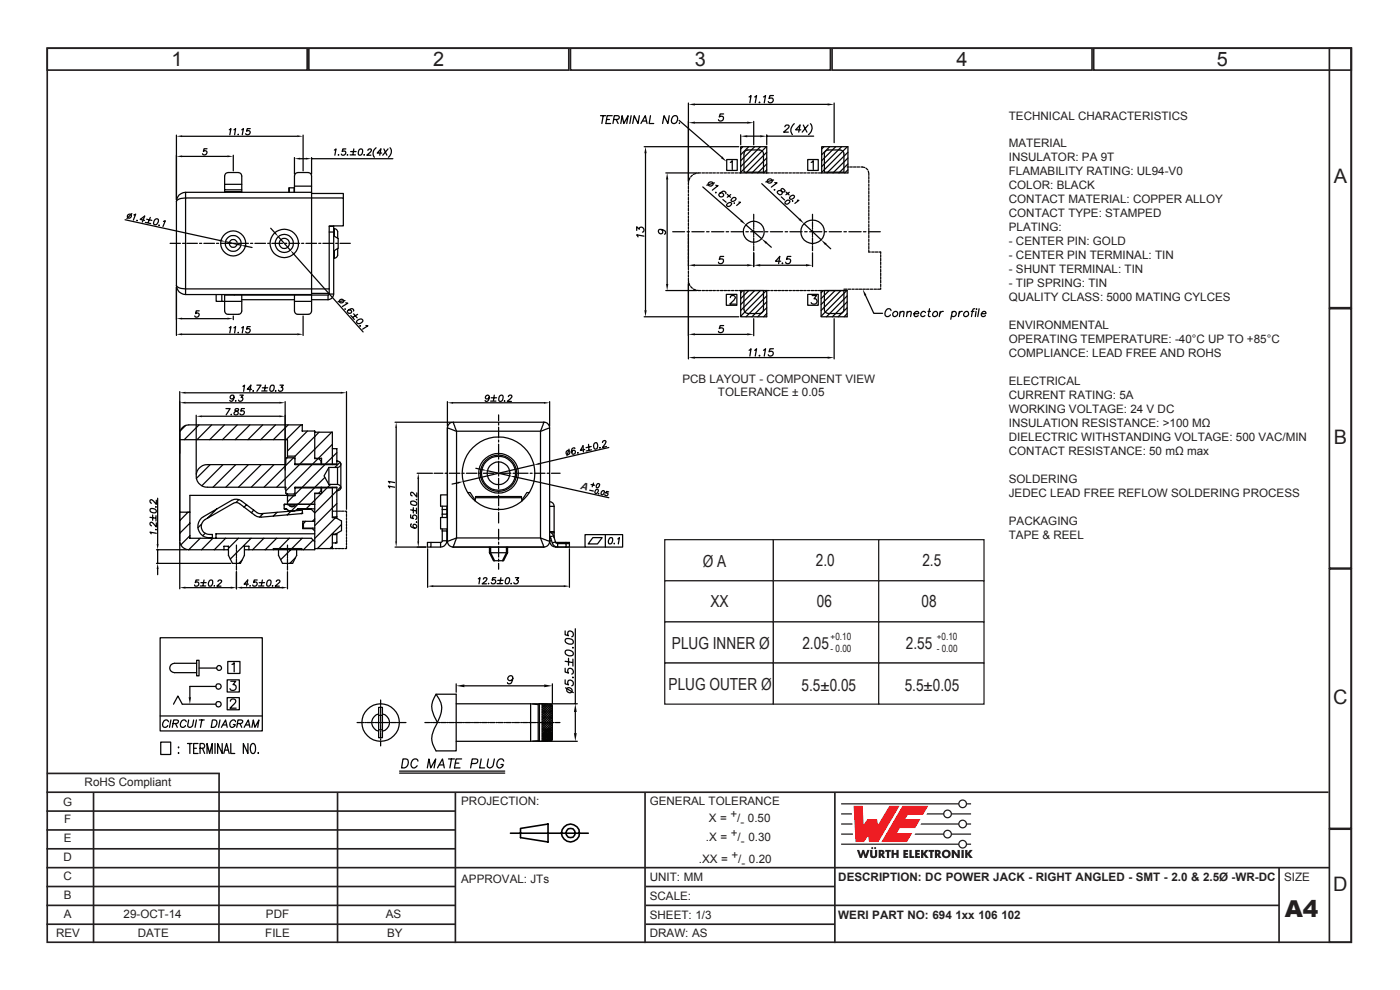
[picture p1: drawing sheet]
<svg xmlns="http://www.w3.org/2000/svg" width="297mm" height="210mm" viewBox="0 0 297 210" stroke-linecap="round" stroke-linejoin="round" font-family="sans-serif">
<defs><g id="words">
<text font-size="4.9" fill="#231f20" x="272.6" y="194.5">A4</text>
<g font-size="4.2" fill="#231f20">
<text x="36.4" y="14">1</text>
<text x="91.9" y="14">2</text>
<text x="147.4" y="14">3</text>
<text x="202.9" y="14">4</text>
<text x="258.2" y="14">5</text>
<text x="282.9" y="38.8">A</text>
<text x="282.9" y="94.1">B</text>
<text x="282.8" y="149.3">C</text>
<text x="282.8" y="189">D</text>
</g>
<g font-size="3.5" fill="#231f20">
<text x="149.1" y="120.3">Ø A</text>
<text x="173.1" y="120.1">2.0</text>
<text x="195.7" y="120.1">2.5</text>
<text x="150.7" y="128.8">XX</text>
<text x="173.3" y="128.8">06</text>
<text x="195.5" y="128.8">08</text>
<text x="142.5" y="137.6">PLUG INNER Ø</text>
<text x="170.2" y="137.6">2.05</text>
<text x="192.2" y="137.6">2.55</text>
<text x="141.8" y="146.4">PLUG OUTER Ø</text>
<text x="170.1" y="146.6">5.5±0.05</text>
<text x="191.9" y="146.6">5.5±0.05</text>
</g>
<g font-size="2.5" fill="#231f20">
<text x="214" y="25.3">TECHNICAL CHARACTERISTICS</text>
<text x="214" y="31.3">MATERIAL</text>
<text x="214" y="34.2">INSULATOR: PA 9T</text>
<text x="214" y="37.2">FLAMABILITY RATING: UL94-V0</text>
<text x="214" y="40.2">COLOR: BLACK</text>
<text x="214" y="43.1">CONTACT MATERIAL: COPPER ALLOY</text>
<text x="214" y="46.1">CONTACT TYPE: STAMPED</text>
<text x="214" y="49.1">PLATING:</text>
<text x="214" y="52">- CENTER PIN: GOLD</text>
<text x="214" y="55">- CENTER PIN TERMINAL: TIN</text>
<text x="214" y="57.9">- SHUNT TERMINAL: TIN</text>
<text x="214" y="60.9">- TIP SPRING: TIN</text>
<text x="214" y="63.9">QUALITY CLASS: 5000 MATING CYLCES</text>
<text x="214" y="69.8">ENVIRONMENTAL</text>
<text x="214" y="72.8">OPERATING TEMPERATURE: -40°C UP TO +85°C</text>
<text x="214" y="75.7">COMPLIANCE: LEAD FREE AND ROHS</text>
<text x="144.8" y="81.1">PCB LAYOUT - COMPONENT VIEW</text>
<text x="214" y="81.7">ELECTRICAL</text>
<text x="152.3" y="84.1">TOLERANCE ± 0.05</text>
<text x="214" y="84.6">CURRENT RATING: 5A</text>
<text x="214" y="87.6">WORKING VOLTAGE: 24 V DC</text>
<text x="214" y="90.5">INSULATION RESISTANCE: &gt;100 MΩ</text>
<text x="214" y="93.5">DIELECTRIC WITHSTANDING VOLTAGE: 500 VAC/MIN</text>
<text x="214" y="96.5">CONTACT RESISTANCE: 50 mΩ max</text>
<text x="123.2" y="103.8" transform="rotate(14 123.2 103.8)">A</text>
<text x="214" y="102.4">SOLDERING</text>
<text x="214" y="105.4">JEDEC LEAD FREE REFLOW SOLDERING PROCESS</text>
<text x="214" y="111.3">PACKAGING</text>
<text x="214" y="114.2">TAPE &amp; REEL</text>
<text x="17.9" y="166.8">RoHS Compliant</text>
<text x="13.4" y="171">G</text>
<text x="97.8" y="170.8">PROJECTION:</text>
<text x="137.8" y="170.8">GENERAL TOLERANCE</text>
<text x="154.9" y="173.5">+</text>
<text x="13.5" y="178.7">E</text>
<text x="13.6" y="174.6">F</text>
<text x="149.8" y="178.5">.X =</text>
<text x="150.3" y="174.3">X =</text>
<text x="155" y="177.6">+</text>
<text x="156.4" y="174.3">/ 0.50</text>
<text x="156.5" y="178.5">/ 0.30</text>
<text x="157.1" y="175.1">-</text>
<text x="157.2" y="179.3">-</text>
<text x="13.5" y="182.7">D</text>
<text x="148.3" y="183.1">.XX =</text>
<text x="155.2" y="182.2">+</text>
<text x="156.6" y="183.1">/ 0.20</text>
<text x="157.3" y="183.9">-</text>
<text x="13.5" y="186.7">C</text>
<text x="13.5" y="190.8">B</text>
<text x="97.8" y="187.3">APPROVAL: JTs</text>
<text x="137.8" y="186.8">UNIT: MM</text>
<text x="137.8" y="190.9">SCALE:</text>
<text x="177.8" y="186.8">DESCRIPTION: DC POWER JACK - RIGHT ANGLED - SMT - 2.0 &amp; 2.5Ø -WR-DC</text>
<text x="272.4" y="186.8">SIZE</text>
<text x="13.5" y="194.8">A</text>
<text x="26.2" y="194.8">29-OCT-14</text>
<text x="56.4" y="194.8">PDF</text>
<text x="81.8" y="194.8">AS</text>
<text x="137.8" y="194.8">SHEET: 1/3</text>
<text x="177.8" y="194.8">WERI PART NO: 694</text>
<text x="202.7" y="194.8">1xx 106</text>
<text x="212.4" y="194.8">102</text>
<text x="11.9" y="198.8">REV</text>
<text x="29.2" y="198.8">DATE</text>
<text x="56.3" y="198.8">FILE</text>
<text x="82.1" y="198.8">BY</text>
<text x="137.8" y="198.8">DRAW: AS</text>
</g>
<g font-size="2.1" fill="#231f20">
<text x="176.2" y="135.9">+0.10</text>
<text x="198.7" y="135.9">+0.10</text>
<text x="176.2" y="138.4">- 0.00</text>
<text x="198.7" y="138.4">- 0.00</text>
</g>
</g></defs>
<!-- layer: Calque 1 -->
<g fill="none" stroke="#231f20" stroke-width=".35">
<path d="M10 10.2h276.7v189.7h-276.7zM10 10.2h55.2v4.7h-55.2zM65.5 10.2h55.2v4.7h-55.2zM121 10.2h55.2v4.7h-55.2zM176.5 10.2h55.2v4.7h-55.2zM232 10.2h54.7v4.7h-54.7zM282 10.2h4.7v55.1h-4.7zM282 65.5h4.7v55h-4.7zM282 120.7h4.7v55h-4.7zM9.8 168h272M9.8 172h86.7M9.8 176h86.7"/>
<path d="M9.9 164.1h36.7M19.8 168v32M46.5 164l-.1 36M71.6 168v32M96.6 168v32M136.8 168v32M177.1 168v32M282 175.9h4.7v24h-4.7zM9.8 192h86.7M9.8 196h86.7M9.8 180h86.7M9.8 184h272.2"/>
<path d="M9.8 188h86.7M137 192h134.3M137 196h40.1M137 188h40.1M271.3 184v16"/>
</g>
<g fill="none" stroke="#000" stroke-width=".34">
<path d="M108.3 176.7h16.5M110.4 175.7l5.9-.9v3.8l-5.9-.9z"/>
<circle cx="121" cy="176.7" r="1.88"/>
<circle cx="121" cy="176.7" r="1.02"/>
</g>
<g fill="#ee1d23">
<path d="M181.1 170.9h1.9l.2 4 .9-1.2h2l.2 1.3 2.4-4.1h2.1l-4.5 7.7h-1.9l-.2-1.3-.9 1.3h-1.8z"/>
<path d="M191.4 170.9h5.5l-1.1 1.9h-3.2l-.6 .9h3.3l-1.1 1.9h-3.3l-.6 1.1h3.2l-1.1 1.9h-5.4z"/>
</g>
<g fill="#231f20">
<path d="M181.8 180.3h.5l.3 1 .3-1h.4l.3 1 .4-1h.5l-.6 1.7h-.5l-.3-1-.3 1h-.4z"/>
<path d="M184.6 180.3h.5v1.2l.2 .1 .3-.1v-1.2h.5v1.1a.76 .76 0 0 1-.8 .6 .76 .76 0 0 1-.7-.6z"/>
<path d="M187.8 180.3h1.2v.4h-.4v1.3h-.5l.1-1.3h-.4z"/>
<path d="M189.1 180.3h.5v.6h.6v-.6h.5l-.1 1.7h-.4v-.7h-.6v.7h-.5z"/>
<path d="M191.6 180.3h1.1v.4h-.6v.2h.5v.4h-.5v.3h.6v.4h-1.1z"/>
<path d="M192.9 180.3h.5v1.3h.5v.4h-1z"/>
<path d="M194.1 180.3h1v.4h-.5v.2h.5v.4h-.5v.3h.6v.4h-1.1z"/>
<path d="M195.4 180.3h.5v.7l.5-.7h.6l-.7 .8 .7 .9h-.6l-.5-.7v.7h-.5z"/>
<path d="M197 180.3h1.2v.4h-.4v1.3h-.5v-1.3h-.3z"/>
<path d="M201.9 180.3h.5l.8 1-.1-1h.5v1.7h-.5l-.7-1.1v1.1h-.5z"/>
<path d="M204 180.3h.5v1.7h-.5z"/>
<path d="M204.7 180.3h.5v.7l.5-.7h.6l-.6 .8 .7 .9h-.6l-.6-.7v.7h-.5z"/>
<circle cx="185" cy="179.9" r=".22"/>
<circle cx="185.7" cy="179.9" r=".22"/>
</g>
<g fill="#231f20">
<path d="M186.9 180.7v.3h.2v-.2zM186.4 180.3h.5a.55 .55 0 0 1 .7 .3 .55 .55 0 0 1-.3 .7l.5 .7h-.5l-.4-.6v.6h-.5z" fill-rule="evenodd"/>
<path d="M198.8 180.7v.3h.2l.1-.2zM198.3 180.3h.6a.55 .55 0 0 1 .6 .3 .55 .55 0 0 1-.2 .7l.4 .7h-.5l-.4-.6v.6h-.5z" fill-rule="evenodd"/>
<path d="M200.3 181.2a.5 .5 0 0 0 1 0 .5 .5 0 0 0-1 0zM199.8 181.1a.95 .95 0 0 1 1.9 0 .95 .95 0 0 1-1.9 0z" fill-rule="evenodd"/>
</g>
<path d="M178.4 176.9h2.6M178.4 174.8h2.4M178.4 172.6h2.3" fill="none" stroke="#231f20" stroke-width=".27"/>
<g fill="#231f20">
<path d="M178.4 170.4h24.9a.94 .94 0 0 1 .9-.8 .94 .94 0 0 1 1 .8h.8v.2h-.8a.94 .94 0 0 1-1 .9 .94 .94 0 0 1-.9-.9h-24.9zM203.5 170.5a.7 .7 0 0 1 1.4 0 .7 .7 0 0 1-1.4 0z" fill-rule="evenodd"/>
<path d="M196.7 172.5h3.4a.94 .94 0 0 1 .9-.8 .94 .94 0 0 1 1 .8h4v.3h-4a.94 .94 0 0 1-1 .8 .94 .94 0 0 1-.9-.8h-3.6zM200.3 172.6a.7 .7 0 0 1 1.4 0 .7 .7 0 0 1-1.4 0z" fill-rule="evenodd"/>
<path d="M195.4 174.7h7.9a.94 .94 0 0 1 .9-.9 .94 .94 0 0 1 1 .9h.8v.2h-.8a.94 .94 0 0 1-1 .8 .94 .94 0 0 1-.9-.8h-8zM203.5 174.8a.7 .7 0 0 1 1.4 0 .7 .7 0 0 1-1.4 0z" fill-rule="evenodd"/>
<path d="M194.2 176.8h5.9a.94 .94 0 0 1 .9-.8 .94 .94 0 0 1 1 .8h4v.3h-4a.94 .94 0 0 1-1 .8 .94 .94 0 0 1-.9-.8h-6.1zM200.3 176.9a.7 .7 0 0 1 1.4 0 .7 .7 0 0 1-1.4 0z" fill-rule="evenodd"/>
<path d="M178.4 178.9h24.9a.94 .94 0 0 1 .9-.8 .94 .94 0 0 1 1 .8h.8v.3h-.8a.94 .94 0 0 1-1 .8 .94 .94 0 0 1-.9-.8h-24.9zM203.5 179.1a.7 .7 0 0 1 1.4 0 .7 .7 0 0 1-1.4 0z" fill-rule="evenodd"/>
</g>
<path d="M171.4 33.8h2.2v2.4h-2.2zM172.1 34.4l.4-.3v1.9M154.1 62.4h2.2v2.4h-2.2zM154.9 63.1l.4-.4h.3l.4 .4-.3 .6-.9 .8h1.3M171.4 62.4h2.2v2.4h-2.2zM172.3 62.7h.9l-.5 .7a.62 .62 0 0 1 .6 .8 .62 .62 0 0 1-1 .2l-.2-.2" fill="none" stroke="#050504" stroke-width=".26"/>
<path d="M153.2 33.2l.9 1.1-1.2-.7z" fill="#050504"/>
<g fill="none" stroke="#050504" stroke-width=".26">
<path d="M127.4 24.5h1.1M128 24.5l-.3 1.7M128.7 25.3h.6M129.9 24.5h-1.1l-.3 1.7h1M130.2 25.3h1l.2-.3-.1-.3-.3-.2h-.7l-.3 1.7M130.7 25.3l.4 .9M131.7 26.2l.3-1.7 .3 1.7 .9-1.7-.2 1.7M133.9 24.5l-.3 1.7M135.6 24.5l-.2 1.7-.9-1.7-.3 1.7M136 26.2l.9-1.7 .4 1.7M136.3 25.7h.8M138 24.5l-.3 1.7h1"/>
<path d="M142 24.5l-.3 1.7-.8-1.7-.3 1.7M142.7 24.8a.59 .59 0 0 1 1 0 .86 .86 0 0 1-.1 1.1 .86 .86 0 0 1-1.1 .1l-.1-.4zM144 25.6l9.1 7.8M144.1 26.1l.1 .1M154.2 33.8h2.2v2.4h-2.2zM154.9 34.4l.4-.3v1.9M157.1 28.6v2.1M158.1 32.1l.5-.3h2.6a.83 .83 0 0 1 .8 .9v3.8h-4.2v-3.8zM158.5 28.9h2.8M162.7 28.6v2.1M162.7 28.9h9.9M175.1 32.1l.6-.3h2.5a.83 .83 0 0 1 .8 .9v3.8h-4.1v-3.8z"/>
<path d="M157.8 61.6h4.2v4.1a.83 .83 0 0 1-.8 .8h-2.6a.83 .83 0 0 1-.8-.8zM174.9 61.6h4.1v4.1a.83 .83 0 0 1-.8 .8h-2.5a.83 .83 0 0 1-.8-.8z"/>
</g>
<g fill="#050504">
<path d="M157.1 28.9l1.4-.2v.4z"/>
<path d="M161.3 28.7l1.4 .2-1.4 .2z"/>
</g>
<path d="M136.7 31.1h20M136.9 32.5v33.3M166.5 26.9a.47 .47 0 0 1 .4-.4 .47 .47 0 0 1 .5 .3l-.1 .3-1.1 .9h1M168.5 26.2a1.62 1.62 0 0 0-.4 2.4M169.9 27.5h-1.1l.9-1-.3 1.5M170.4 26.5l.8 1.5M171.4 26.5l-1.2 1.5M171.9 26.2a1.52 1.52 0 0 1-.4 2.4M136.7 67.2h20" fill="none" stroke="#050504" stroke-width=".26"/>
<g fill="#050504">
<path d="M136.7 65.8h.5l-.3 1.4z"/>
<path d="M136.9 31.1l.3 1.4h-.5z"/>
</g>
<path d="M141.2 36.7h6.6M141.5 38.1v22.1M135.1 48.9v-.8l.5 .5a.54 .54 0 0 1 .8-.4 .54 .54 0 0 1 .1 .9l-.2 .1M136.6 50.1l-1.5-.3 .3 .5M141.2 61.6h6.6" fill="none" stroke="#050504" stroke-width=".26"/>
<g fill="#050504">
<path d="M141.3 60.2h.5l-.3 1.4z"/>
<path d="M141.5 36.7l.3 1.4h-.5z"/>
</g>
<path d="M140.2 48.7a.46 .46 0 0 1 .4 .6 .46 .46 0 0 1-.7 .2l-.2-.4v-.3a.87 .87 0 0 1 1-.1 .87 .87 0 0 1 .4 .9l-.1 .1M146 60.3v15.8M147.4 75.8h28.2M177 67.6v8.5" fill="none" stroke="#050504" stroke-width=".26"/>
<g fill="#050504">
<path d="M146 75.8l1.4-.2v.5z"/>
<path d="M175.6 75.6l1.4 .2-1.4 .3z"/>
</g>
<path d="M146 59.8v11.4M147.4 70.9h11.1M158.9 74.3l.4-.3-.2 1.5M159.9 67.6v3.6M160.1 74.3l.4-.3-.3 1.5M161.2 75.4h-.2h.2M162 74.3l.4-.3-.3 1.5M164.1 74h-.8l-.2 .6a.55 .55 0 0 1 .8 .1 .55 .55 0 0 1-.2 .8 .55 .55 0 0 1-.7-.3" fill="none" stroke="#050504" stroke-width=".26"/>
<g fill="#050504">
<path d="M146 70.9l1.4-.2v.4z"/>
<path d="M158.5 70.7l1.4 .2-1.4 .2z"/>
</g>
<path d="M146 21.9v16.6M147.4 22.1h28.2M177 21.9v8.4M153.5 69.1h-.7l-.2 .6 .6-.1a.54 .54 0 0 1 .1 .8 .54 .54 0 0 1-.9-.1" fill="none" stroke="#050504" stroke-width=".26"/>
<g fill="#050504">
<path d="M146 22.1l1.4-.2v.5z"/>
<path d="M175.6 21.9l1.4 .2-1.4 .3z"/>
</g>
<path d="M146 25.8v12.7M147.4 26h11.1M158.9 20.6l.4-.3-.2 1.5M159.9 25.8v4.9M160.1 20.6l.4-.3-.3 1.5M161.2 21.7h-.2h.2M162 20.6l.4-.3-.3 1.5M164.1 20.3h-.8l-.2 .6a.55 .55 0 0 1 .8 .1 .55 .55 0 0 1-.2 .8 .55 .55 0 0 1-.7-.3" fill="none" stroke="#050504" stroke-width=".26"/>
<g fill="#050504">
<path d="M146 26l1.4-.2v.4z"/>
<path d="M158.5 25.8l1.4 .2-1.4 .2z"/>
</g>
<g fill="none" stroke="#050504" stroke-width=".26">
<path d="M153.5 24.2h-.7l-.2 .6 .6-.1a.54 .54 0 0 1 .1 .8 .54 .54 0 0 1-.9-.1M161.6 39l8 7.5M164.1 38.2l-1.6 .4M164.4 38.7l.5 .1-1.3 .9M164.4 40.2h-.2l.2 .1M165 40.6l.5-.2 .7 .3 .3-.1a.5 .5 0 0 0-.2-.5 .5 .5 0 0 0-.6 0v.2l.2 .3a.43 .43 0 0 1-.1 .6 .43 .43 0 0 1-.6 0l-.3-.4zM165.7 41.8l.7 .6M166.8 40.7l.6 .7M166.8 42.6l.7-.1a.53 .53 0 0 1-.3 .7 .53 .53 0 0 1-.7-.2zM167.5 40.8l-.8 .5M167.7 41.6l.4-.2 .3 .1a.54 .54 0 0 1-.2 .6 .54 .54 0 0 1-.7-.1zM168.2 42.6h.1"/>
<path d="M169.2 42.5h.3l-.9 .6M170.6 47.5l3.6 3.4M175.2 51.8l1 1"/>
<circle cx="163.3" cy="38.4" r=".49"/>
</g>
<g fill="#050504">
<path d="M174.2 50.9l1.2 .8-.4 .3z"/>
<path d="M169.4 46.6l.3-.3 .9 1.2z"/>
</g>
<g fill="none" stroke="#050504" stroke-width=".26">
<path d="M149.1 39.6l8.1 7.2M151.6 38.8l-1.7 .5M151.9 39.3l.4 .1-1.2 .9M151.9 40.8v.1M152.7 41a.49 .49 0 0 1 .7 0 .49 .49 0 0 1-.1 .7 .49 .49 0 0 1-.7-.1l-.1-.2a1.08 1.08 0 0 1 1.3-.7l.2 .2v.2M153.4 42.3l.6 .6M154.3 41.2l.7 .6M154.3 43.2l.6-.3 .2 .2a.52 .52 0 0 1-.3 .7 .52 .52 0 0 1-.6-.4zM155 41.3l-.7 .5M155.4 42l.2-.1 .5 .1a.59 .59 0 0 1-.4 .6 .59 .59 0 0 1-.6-.1zM155.8 43.1h.1M156.8 42.9h.3l-.8 .7"/>
<path d="M158.2 47.7l3.4 2.9M162.6 51.6l1 .8"/>
<circle cx="150.7" cy="39" r=".5"/>
</g>
<g fill="#050504">
<path d="M161.6 50.6l1.2 .8-.3 .3z"/>
<path d="M157.3 46.6l.9 1.1-1.1-.7z"/>
</g>
<path d="M159.9 53.6v3M161.3 56.3h9.7M172.4 53.6v3" fill="none" stroke="#050504" stroke-width=".26"/>
<g fill="#050504">
<path d="M159.9 56.3l1.4-.3v.5z"/>
<path d="M171 56l1.4 .3-1.4 .2z"/>
</g>
<path d="M146 49.6v7M147.4 56.3h11.1M159.9 53.6v3M165.6 55.4h-1.1l.9-1-.2 1.5M166 55.8l-.1 .1h.2M167.8 54.4h-.8l-.2 .6a.54 .54 0 0 1 .9 .2 .54 .54 0 0 1-.5 .7h-.4l-.1-.3" fill="none" stroke="#050504" stroke-width=".26"/>
<g fill="#050504">
<path d="M146 56.3l1.4-.3v.5z"/>
<path d="M158.5 56l1.4 .3-1.4 .2z"/>
</g>
<g fill="none" stroke="#050504" stroke-width=".26">
<path d="M146 39.5v.6M146.1 38.5l-.1 .8M146.4 37.7l-.2 .5M146.9 37.2l-.4 .3M147.6 36.8l-.5 .2M148.6 36.7h-.8M148.9 36.7h.6M149.7 36.7h.5M150.5 36.7h.5M151.2 36.7h.6M152.1 36.7h.4M152.8 36.7h.6"/>
<path d="M153.6 36.7h.5M154.4 36.7h.5M155.2 36.7h.5M156 36.7h.5M156.7 36.7h6.5M157.1 36.7v-5.6h5.6v5.6M157.6 31.1l-.5 .5M158.8 31.1l-1.7 1.7M160.1 31.1l-3 3M161.3 31.1l-4.2 4.2M162.6 31.1l-5.5 5.5M162.7 32.3l-4.4 4.4"/>
<path d="M162.7 33.5l-3.2 3.2M162.7 34.8l-2 1.9M162.7 36l-.7 .7M163.5 36.7h.5M164.3 36.7h.5M165.1 36.7h.5M165.8 36.7h.6M166.6 36.7h.5M167.4 36.7h.5M168.2 36.7h.5M169 36.7h.5M169.7 36.7h.6"/>
<path d="M170.5 36.7h.5M171.3 36.7h.5M172.1 36.7h.5M172.9 36.7h.5M173.6 36.7h.6M174.3 31.1h5.6v5.6h-5.6zM174.8 31.1l-.5 .5M176 31.1l-1.7 1.7M177.3 31.1l-3 3M178.5 31.1l-4.2 4.2M179.7 35.4h.3M179.8 31.1l-5.5 5.5"/>
<path d="M179.9 32.3l-4.4 4.4M179.9 33.5l-3.2 3.2M179.9 34.8l-1.9 1.9M179.9 36l-.7 .7M180.3 35.4h.5M181.1 35.4h.5M181.8 35.4h.6M182.6 35.4l.9 .1M183.7 35.7l.4 .3M184.2 36.3l.1 .9M184.3 37.5v.5M184.3 38.2v.6"/>
<path d="M184.3 39v.5M184.3 39.8v.5M142.7 49.2h2.5M145.8 49.2h.4M146 59l.1 .8M146 40.3v.5M146 41.1v.5M146 41.9v.5M146 42.7v.5M146 43.4v.6M146 44.2v.5M146 45v.5"/>
<path d="M146 45.8v.5M146 46.6v.5M146 47.3v.6M146 48.1v.5M146 48.9v.5M146 49.7v.5M146 50.5v.5M146 51.2v.6M146 52v.5M146 52.8v.5M146 53.6v.5M146 54.4v.5"/>
<path d="M146 55.1v.6M146 55.9v.5M146 56.7v.5M146 57.5v.5M146 58.3v.5M146.8 49.2h2.6M149.9 49.2h.5M151 49.2h2.6M153.5 54.4h-.7l-.2 .6 .6-.1a.56 .56 0 0 1 .1 .9 .56 .56 0 0 1-.8 0l-.1-.2M154 49.2h.6M155.1 49.2h2.6M158.2 49.2h.6"/>
<path d="M159.2 49.2h2.6M159.9 45.5v1M159.9 46.7v.2M159.9 47.2v1M159.9 48.4v.2M159.9 48.8v1M159.9 50.1v.2M159.9 50.5v1M159.9 51.7v.2M159.9 52.1v1.1M162.4 49.2h.5M163.4 49.2h2.6"/>
<path d="M166.6 49.2h.5M167.6 49.2h2.6M170.7 49.2h.5M171.8 49.2h2.6M172.4 45.5v1M172.4 46.7v.2M172.4 47.2v1M172.4 48.4v.2M172.4 48.8v1M172.4 50.1v.2M172.4 50.5v1M172.4 51.7v.2"/>
<path d="M172.4 52.1v1.1M174.9 49.2h.5M175.9 49.2h2.6M179 49.2h.6M180.1 49.2h2.6M183.2 49.2h.5M184.2 49.2h2.5M184.3 40.6v.5M184.3 41.4v.5M184.3 42.1v.6M184.3 42.9v.5M184.3 43.7v.5"/>
<path d="M184.3 44.5v.5M184.3 45.3v.5M184.3 46v.6M184.3 46.8v.5M184.3 47.6v.5M184.3 48.4v.5M184.3 49.2v.5M184.3 49.9v.6M184.3 50.7v.5M184.3 51.5v.5M184.3 52.3v.5M184.3 53.1v.4h.3"/>
<path d="M184.9 53.5h.5M185.7 53.5h.5M186.5 53.5h.3v.3M186.8 54v.6M186.8 54.8v.5M186.8 55.6v.5M186.8 56.4v.5M186.8 57.2v.5M186.8 57.9v.6M186.8 58.7v.5M186.8 59.5v.5M146.2 60.1l.2 .5"/>
<path d="M146.5 60.8l.4 .3M147.1 61.3l.5 .2M147.8 61.6h.8M148.9 61.6h.6M149.7 61.6h.5M150.5 61.6h.5M151.2 61.6h.6M152.1 61.6h.4M152.8 61.6h.6M153.6 61.6h.5M154.4 61.6h.5M155.2 61.6h.5"/>
<path d="M156 61.6h.5M156.7 61.6h.4M157.1 61.6h5.6v5.6h-5.6zM157.6 61.6l-.5 .5M158.8 61.6l-1.7 1.7M160.1 61.6l-3 3M161.3 61.6l-4.2 4.3M162.6 61.6l-5.5 5.5M162.7 62.8l-4.4 4.4M162.7 64l-3.2 3.2M162.7 65.3l-2 1.9M162.7 66.5l-.7 .7"/>
<path d="M162.7 61.6h.5M163.5 61.6h.5M164.3 61.6h.5M165.1 61.6h.5M165.8 61.6h.6M166.6 61.6h.5M167.4 61.6h.5M168.2 61.6h.5M169 61.6h.5M169.7 61.6h.6M170.5 61.6h.5M171.3 61.6h.5"/>
<path d="M172.1 61.6h.5M172.9 61.6h.5M173.6 61.6h6.1v5.6h-5.5v-5.6M174.6 61.6l-.4 .5M175.9 61.6l-1.7 1.7M177.2 61.6l-3 3M178.4 61.6l-4.2 4.3M179 61.3h.7M179.6 61.6l-5.4 5.5M179.7 62.8l-4.4 4.4M179.7 64l-3.1 3.2M179.7 65.3l-1.9 1.9"/>
<path d="M179.7 66.5l-.6 .7M179.9 61.3h.6M180.7 61.3h.5M181.5 61.3h.5M182.3 61.3h.5M183.1 61.3h.5M183.8 61.3h.6M184.6 61.3h.5M185.4 61.3h.5M186.8 60.3v.5M186.8 61.1v.2h-.6M189 65.9a.63 .63 0 0 0-.7-.4 .63 .63 0 0 0-.5 .6 .74 .74 0 0 0 .3 1.1h.3l.5-.4"/>
<path d="M190.9 66.4l.5-.3h.4l-.1 1.1M191 66.1l-.2 1.1M192.4 66.4l.5-.3h.4l-.1 1.1M192.5 66.1l-.2 1.1M193.9 66.5h1v-.1a.53 .53 0 0 0-.7-.3 .53 .53 0 0 0-.2 .8 .53 .53 0 0 0 .8 .1M196.3 66.3a.53 .53 0 0 0-.9 .1 .53 .53 0 0 0 .5 .8l.3-.2M196.9 66.1h.5M197.2 65.5l-.3 1.4 .1 .2 .3 .1M198 66.3a.53 .53 0 0 1 .9 .1 .53 .53 0 0 1-.5 .8 .48 .48 0 0 1-.5-.3 .48 .48 0 0 1 .1-.6zM199.5 66.1l-.2 1.1M200.1 66.1a.68 .68 0 0 0-.7 .4M202 66.3a.5 .5 0 0 1 .8-.1 .5 .5 0 0 1-.1 .8l-.3 .2-.5-.2"/>
<path d="M202 66.1l-.3 1.6M203.5 66.1l-.2 1.1M204.1 66.1a.61 .61 0 0 0-.7 .4M204.6 66.3a.53 .53 0 0 1 .9 .1 .53 .53 0 0 1-.5 .8 .48 .48 0 0 1-.6-.3 .48 .48 0 0 1 .2-.6zM206 66.1h.6M206.8 65.5l-.3 .1-.2 .2-.2 1.4M207.1 66.1l-.2 1.1M207.2 65.5l-.1 .2zM207.7 65.5l-.3 1.7M208.2 66.5h.9l.1-.1a.52 .52 0 0 0-.9 0 .52 .52 0 0 0 .4 .8l.4-.2"/>
<circle cx="159.9" cy="49.2" r="2.21"/>
<circle cx="172.4" cy="49.2" r="2.49"/>
<circle cx="189.9" cy="66.6" r=".55"/>
</g>
<path d="M183 61.3l.8 1.2-.4 .2z" fill="#050504"/>
<path d="M183.6 62.6l1.8 3.9h1.8M100.9 99.3l1.2 .3M103.3 99.8l4.9 1.2M109.4 101.2l19.8 4.4M125.1 104l.8 .2M125.4 102.8l.8 .1M125.9 102.5l-.3 .7M126.4 103.9l.3-.1a.47 .47 0 0 1 .1 .6 .47 .47 0 0 1-.6 .2zM126.7 102.7l.3-.1a.47 .47 0 0 1 .1 .6 .47 .47 0 0 1-.6 .2zM127 104.7h.1M127.7 104.2l.3-.1a.47 .47 0 0 1 .1 .6 .47 .47 0 0 1-.6 .2zM129.1 104.3l-.4-.1-.2 .4a.33 .33 0 0 1 .4 .2 .33 .33 0 0 1-.2 .4 .33 .33 0 0 1-.4-.3" fill="none" stroke="#050504" stroke-width=".26"/>
<g fill="#050504">
<path d="M102.1 99.4l1.2 .4h-1.2z"/>
<path d="M108.2 101h1.2v.4z"/>
</g>
<g fill="none" stroke="#050504" stroke-width=".26">
<path d="M113.3 98.6l-15 3.6M120.7 95.3l-.4 1.4M122 95.1l-.1-.1a.71 .71 0 0 0-.7 .6 .71 .71 0 0 0 .5 .8l.3-.3 .1-.3-.2-.3a.45 .45 0 0 0-.6 .5M122.6 96v.2v-.1M124 95.3l-.9 .3 .6-1.1 .1 1.4M124.9 94.3v1.1M125.4 94.7l-1.1 .3M125.5 95.4l-1.1 .3M126.1 94l.5-.1a.74 .74 0 0 1 .3 .8 .74 .74 0 0 1-.7 .5l-.3-.6zM127.3 94.9v.2v-.1M127.8 93.9l.2-.4h.4l.2 .2-.8 1.2 .9-.2M129.2 94.9l-14.7 3.4"/>
<path d="M97.1 102.4l-1.2 .3"/>
<circle cx="120.4" cy="96" r=".44"/>
</g>
<g fill="#050504">
<path d="M97 102.2h1.3l-1.2 .4z"/>
<path d="M113.3 98.6l1.1-.4 .1 .4z"/>
</g>
<path d="M90.7 116.4v8.2M120.8 116.4v8.2M91.9 124.3h27.7" fill="none" stroke="#050504" stroke-width=".26"/>
<g fill="#050504">
<path d="M90.7 124.3l1.2-.2v.4z"/>
<path d="M119.6 124.1l1.2 .2-1.2 .2z"/>
</g>
<g fill="none" stroke="#050504" stroke-width=".26">
<path d="M62.5 33.4v3.5M63.7 33.7h1.2M66.1 33.4v3.5M66.1 33.7h17.2M101.5 122.8l.3-.3-.2 1.3M102.5 122.9a.41 .41 0 0 1 .4-.4 .41 .41 0 0 1 .4 .3l-.2 .4-.8 .6h.9M103.7 123.7v.1M105.2 122.5h-.7l-.1 .6a.47 .47 0 0 1 .6 0 .47 .47 0 0 1 .1 .6 .47 .47 0 0 1-.6 .1l-.3-.2M105.5 123.8h1.1M105.6 123.1h1.1M106.3 122.5l-.2 1.2M107.5 122.6l.3-.1a.71 .71 0 0 1 .2 .9 .71 .71 0 0 1-.7 .4l-.1-.5z"/>
<path d="M108.5 123.7l-.2 .1h.2M109.3 122.5h.7l-.4 .5a.44 .44 0 0 1 .4 .6 .44 .44 0 0 1-.7 .2l-.3-.2"/>
</g>
<g fill="#050504">
<path d="M62.5 33.7l1.2-.2v.3z"/>
<path d="M64.9 33.5l1.2 .2-1.2 .1z"/>
</g>
<g fill="none" stroke="#050504" stroke-width=".26">
<path d="M37.4 28.7v13.7M38.6 28.9h24.5M64.3 28.7v7.5M70.9 31.8l.4-.2-.3 1.3M71.8 32.8l.1 .1M73.4 31.6h-.7l-.1 .6a.47 .47 0 0 1 .8 .1 .47 .47 0 0 1-.5 .6l-.5-.2M73.7 32.8l.1 .1M74.3 32.9h1.1M74.4 32.2h1.2M75.1 31.6l-.2 1.1M76.2 31.8l.4-.2a.71 .71 0 0 1 .3 .8 .71 .71 0 0 1-.8 .5l-.1-.5zM77.2 32.8l.1 .1"/>
<path d="M78.1 31.9l.2-.3 .4 .1 .1 .1-.3 .5-.7 .6h.9M79.8 31.3a1.41 1.41 0 0 0-.4 2.1M81 32.5h-1l.8-.9-.2 1.3M81.4 31.6l.7 1.3M82.3 31.6l-1.1 1.3M82.7 31.3a1.39 1.39 0 0 1-.3 2.1"/>
</g>
<g fill="#050504">
<path d="M63.1 28.7l1.2 .2-1.2 .2z"/>
<path d="M37.4 28.9l1.2-.2v.4z"/>
</g>
<path d="M37.4 32.9v9.5M38.6 33.2h9.7M48.6 27.5l.4-.2-.3 1.3M49.5 32.9v3.3M49.6 27.5l.4-.2-.2 1.3M50.5 28.5h.1M51.3 27.5l.3-.2-.2 1.3M53.1 27.3h-.6l-.2 .5a.44 .44 0 0 1 .7 .1 .44 .44 0 0 1-.2 .6l-.4 .1-.3-.3" fill="none" stroke="#050504" stroke-width=".26"/>
<g fill="#050504">
<path d="M48.3 33l1.2 .2-1.2 .2z"/>
<path d="M37.4 33.2l1.2-.2v.4z"/>
</g>
<path d="M43.9 31.6h-.6l-.2 .5a.44 .44 0 0 1 .7 0 .44 .44 0 0 1-.2 .7l-.4 .1-.2-.3M37.4 60.9v10.3M38.6 70.9h24.5M64.3 67v4.2" fill="none" stroke="#050504" stroke-width=".26"/>
<g fill="#050504">
<path d="M63.1 70.7l1.2 .2-1.2 .2z"/>
<path d="M37.4 70.9l1.2-.2v.4z"/>
</g>
<path d="M37.4 60.9v6.9M38.6 67.6h9.7M48.6 69.5l.4-.2-.3 1.3M49.5 67v.8M49.6 69.5l.4-.2-.2 1.3M50.5 70.5l.1 .1M51.3 69.5l.3-.2-.2 1.3M53.1 69.3h-.6l-.2 .6a.47 .47 0 0 1 .8 .1 .47 .47 0 0 1-.5 .6h-.4l-.1-.3" fill="none" stroke="#050504" stroke-width=".26"/>
<g fill="#050504">
<path d="M48.3 67.4l1.2 .2-1.2 .2z"/>
<path d="M37.4 67.6l1.2-.2v.4z"/>
</g>
<path d="M42.3 65.9h-.7l-.1 .6a.44 .44 0 0 1 .7 0 .44 .44 0 0 1-.2 .7l-.4 .1-.3-.3M94.9 85.2v5.2M96.1 85.4h19.3M116.6 85.2v5.2" fill="none" stroke="#050504" stroke-width=".26"/>
<g fill="#050504">
<path d="M94.9 85.4l1.2-.1v.3z"/>
<path d="M115.4 85.3l1.2 .1-1.2 .2z"/>
</g>
<path d="M83.8 89.6h12M84.1 90.8v24M103.8 84.3a.4 .4 0 0 1-.5 .3 .4 .4 0 0 1-.2-.6l.3-.2a.7 .7 0 0 1 .4 .8 .7 .7 0 0 1-.7 .6l-.2-.3M104.1 85.1h1.1M104.2 84.4h1.2M104.9 83.8l-.2 1.1M106 84.1l.4-.3a.71 .71 0 0 1 .3 .9 .71 .71 0 0 1-.8 .4l-.1-.5zM107 85l.1 .1M107.9 84.1l.2-.3h.3l.2 .3-.2 .4-.8 .7h.9M83.8 116h6.6" fill="none" stroke="#050504" stroke-width=".26"/>
<g fill="#050504">
<path d="M83.8 114.8h.4l-.1 1.2z"/>
<path d="M84.1 89.6l.1 1.2h-.4z"/>
</g>
<path d="M83.7 103.4l-1.3-.3 .3 .4M83.7 102.4l-1.3-.3 .3 .4M88.5 116h1.9M88.5 100.4h3.2M88.7 101.6v13.2" fill="none" stroke="#050504" stroke-width=".26"/>
<g fill="#050504">
<path d="M88.5 114.8h.4l-.2 1.2z"/>
<path d="M88.7 100.4l.2 1.2h-.4z"/>
</g>
<g fill="none" stroke="#050504" stroke-width=".26">
<path d="M26.5 46.6l20.2 4.4M28 45.3l-1.1 1.1M28.4 45.6l.4-.2-.5 1.3M29.1 46.7v.1M30.7 46.8l-1-.3 1-.7-.5 1.3M30.8 47.2l1.2 .2M31.1 46.5l1.1 .3M31.9 46.1l-.5 1.1M32.9 46.6a.47 .47 0 0 1 .7-.1v.6a.65 .65 0 0 1-1 .5v-.6zM33.8 47.7l-.1 .1h.1M34.7 47l.4-.2-.5 1.3M36.1 51.6h2.2"/>
<path d="M38.7 51.6h.5M39.6 51.6h2.3M42.3 51.6h.5M43.2 51.6h2.3M45.9 51.6h.5M46.8 51.6h2.3M47.8 51.3l3.3 .7M49.6 51.6h.4M50.4 51.6h2.3M52.3 52.3l1.2 .2M53.2 51.6h.4M54.1 51.6h2.2"/>
<path d="M56.8 51.6h.4M57.7 51.6h2.2M60.4 51.6h.4M61.3 51.6h2.3M64 51.6h.4M64.9 51.6h2.3M67.6 51.6h.5M68.5 51.6h2.3M71.2 51.6h.5M72.1 51.6h2.2M94.9 90.8v24M105.8 88v1.2"/>
<path d="M105.8 89.7v.5M105.8 90.6v2.3M105.8 93.3v.5M105.8 94.2v2.3M105.8 96.9v.5M105.8 97.9v2.2M87.1 109.2v.6l.6 .2a.47 .47 0 0 1-.1-.6 .47 .47 0 0 1 .6-.1 .47 .47 0 0 1 .2 .6l-.2 .3M87.1 108.1l1.1 .3M87.2 106.4a.74 .74 0 0 1 .8-.1 .74 .74 0 0 1 .4 .8 .74 .74 0 0 1-.9 .1 .74 .74 0 0 1-.3-.8zM87.3 111.1l-.1 .1a.7 .7 0 0 0 .4 .8 .7 .7 0 0 0 .8-.3 .42 .42 0 0 0-.3-.5 .42 .42 0 0 0-.5 .3l.1 .3 .3 .2M87.7 107.7v1.1M88.4 110.7v.1h-.1"/>
<path d="M88.4 105.9l-.1 .1M88.4 107.8v1.1M88.4 104.6v.8l-1-1a.41 .41 0 0 0-.3 .4 .41 .41 0 0 0 .3 .4M92.1 100.4h1.9M94.4 100.4h.4M95.3 100.4h2.3M96.1 116h19.3M98 100.4h.5M98.9 100.4h2.3M101.6 100.4h.5M102.5 100.4h2.3M105.2 100.4h.5"/>
<path d="M105.8 100.5v.5M105.8 101.4v2.3M105.8 104.2v.4M105.8 105v2.3M105.8 107.8v.4M105.8 108.7v2.2M105.8 112.3v2.2M105.8 115v.4M105.8 115.9v2.3M105.8 118.6v.4M105.8 119.5v1.2M106.1 100.4h2.3"/>
<path d="M108.8 100.4h.5M109.8 100.4h2.2M112.5 100.4h.4M113.4 100.4h2.2M116.1 100.4h.4M117 100.4h1.8"/>
<circle cx="27.4" cy="45.8" r=".43"/>
</g>
<g fill="#050504">
<path d="M51.1 52h1.2l-.1 .5z"/>
<path d="M46.7 50.8l1.1 .5-1.2-.1z"/>
</g>
<g fill="none" stroke="#050504" stroke-width=".26">
<path d="M57.4 48.4l.8 .9M59 50.2l2.6 2.9M62.4 54l14.6 16.4M72.1 63.6l.5-.1a.44 .44 0 0 1 .1 .7 .44 .44 0 0 1-.7-.2zM73.2 63.8l-1.5 .2M73.3 65.5l-.1 .1M73.4 64.2l.4 .1-1.2 .7M73.9 65.8l.6 .1a.39 .39 0 0 1-.1 .5 .39 .39 0 0 1-.5-.1 .39 .39 0 0 1 0-.5 .71 .71 0 0 1 1.1-.1v.3M74.4 66.9l.8 .9M75 66.6l.8 .8M75.7 68.1l.7-.4 .5 .1a.71 .71 0 0 1-.4 .8 .71 .71 0 0 1-.9-.3zM75.9 66.7l-1 .6"/>
<path d="M76.4 69.1h-.1l.1 .1M77.6 69l.5 .1-1.2 .7"/>
</g>
<g fill="#050504">
<path d="M58.1 49.4l.3-.2 .6 1z"/>
<path d="M61.6 53.1l.9 .7-.2 .3z"/>
</g>
<g fill="none" stroke="#050504" stroke-width=".26">
<path d="M47.7 39.1h3.6v1.2h-3.6zM47.7 39.1v-1.8a.72 .72 0 0 1 .7-.7h2.1a.72 .72 0 0 1 .8 .7v1.8M61.4 39.8l-.1 1M62.4 39.8h-1v1M62.5 39.5h3.6v1.3M62.5 39.8l-.1 1M66.1 39.5v-2.2a.72 .72 0 0 0-.7-.7h-2.2a.72 .72 0 0 0-.7 .7v3.5M37.4 42.7v17.8M39.4 40.8a1.93 1.93 0 0 0-2 1.9M47.7 40.3v.4M51.3 40.3v.4h-3.6v.1M51.3 40.7v.1"/>
<path d="M66.1 42h-26.7v19.3h26.7v1.2h-26.7a1.93 1.93 0 0 1-2-2M66.1 42v-1.2h-26.7v1.2a2.04 2.04 0 0 0-2 .7M66.1 42h6.7v5.9h-3v13.4M66.1 41h6.7v1M66.1 42v19.3h3.7M69.8 49.2h1v13.2h-1v-.2M69.8 48h1v1.2M70.8 54.8h.1M70.8 48.5h.1M70.8 50l.9 .6v2l-.9 .6M70.8 47.9v.1M70.9 48.5v1.6"/>
<path d="M70.9 53.2v1.6M70.9 48.5a.74 .74 0 0 1 .7 .6v1.4M71.6 52.7v1.5a.74 .74 0 0 1-.7 .6M37.4 60.5a1.85 1.85 0 0 0 2 .8v1.2M45.9 62.5v1.4h1.2M47.1 62.5v1.4h.6v-1.3h3.6v1.3M47.7 63.9h3.6v2.1a.72 .72 0 0 1-.8 .7h-2.1a.72 .72 0 0 1-.7-.7zM49.7 62.5v.1M51.3 62.6h11.2M51.3 63.6h11.2M62.5 63.9h3.6v2.1a.72 .72 0 0 1-.7 .7h-2.2a.72 .72 0 0 1-.7-.7zM62.5 63.9v-1.3h3.6v1.3"/>
<path d="M66.1 62.6h3.5M66.1 63.6h3.5M69.8 62.4l-.2 .2v1M69.8 61.3v.9h-3.7M70.8 62.4a1.24 1.24 0 0 1-1.2 1.2M96.1 89.6h19.3l-.7 1.9h-17.8zM96.1 89.6a1.16 1.16 0 0 0-1.2 1.2M114.7 91.5l1.9-.7v24l-1.9-.7zM115.4 89.6a1.16 1.16 0 0 1 1.2 1.2M33.2 116.6h6.5M33.2 119.5h15.8M33.4 105.7v9.7"/>
<path d="M33.4 116.6v2.9M91.4 115.1v.9h-.7v-.9h2.8M93.5 115.1v.9h-2.1M93.8 112.6h1v2.1M93.8 107.4v2.4M93.8 112.2v2.5M94.8 107.4v.7h-1M94.8 108.1v1h-1M94.8 109.1v.7M94.8 112.2v.4M94.8 114.6h.1M94.8 114.7a1.42 1.42 0 0 1-1.3 1.3"/>
<path d="M94.8 114.7h-1l-.3 .4M94.9 114.8a1.24 1.24 0 0 0 1.2 1.2M94.9 109.8h-1.4v2.4h1.4M94.9 105h-1.4v2.4h1.4M96.9 114.1v-22.6l-2-.7v24M96.9 114.1l-2 .7M96.9 114.1h17.8l.7 1.9h-19.3M96.9 114.1l-.8 1.9M99.3 104.5h.4l1.1 1.6M100.9 105.6h9.7l.1 .7M100.9 105.6v-.3h9.7v.3M100.9 105.6l-.1 .7"/>
<path d="M103.8 117.2l.9 1.7h2.1l.9-1.7M103.8 116v1.2M103.8 117.2h3.9M104.1 116v1.2l.8 1.7M107.4 116v1.2l-.8 1.7M107.7 116v1.2M112.3 104.5h-.5l-1.1 1.6M116.6 114h.2M116.6 114.7h.4M116.6 107.4h1M116.6 114.8a1.24 1.24 0 0 1-1.2 1.2M116.6 106.4a.96 .96 0 0 1 1 1"/>
<path d="M116.6 112.8l.4 .2 .4 .7M116.6 113.6l.1 .3 .7-.2M116.7 113.9l.5 1.3M116.8 114.2l-.2 .1a1.44 1.44 0 0 0 1.3 1.7M117 113h.6M117.2 115.2l.6-.2 .5 .3M117.2 115.2a1.19 1.19 0 0 0 1.1 .8M117.4 113.7l.4 1.3M117.6 112.8v1.2M117.6 107.4v5.4h-1M117.9 115.1h2.9v.2M117.9 116h6.2"/>
<path d="M117.9 115.1h.1M117.9 116h.1M118.3 115.3h1.8v.7h-1.8zM120.1 115.1v.2h.7M120.8 115.3v.7h-.7M124.1 113.4h8v2.6h-8zM125.8 114h1.9l-.9 1.4h-2zM128.4 113.4v2.6M129.4 114.1l.3-.1a.79 .79 0 0 1-.4 1.4 .82 .82 0 0 1 .1-1.3zM130.3 115.2l.1 .1M131.1 114.3l.3-.3-.2 1.4M33.4 120.7v1.2"/>
<circle cx="49.5" cy="51.6" r=".84"/>
<circle cx="49.5" cy="51.6" r="1.68"/>
<circle cx="49.5" cy="51.6" r="2.65"/>
<circle cx="60.3" cy="51.6" r="1.92"/>
<circle cx="60.3" cy="51.6" r="3"/>
<circle cx="60.3" cy="51.6" r="1.09"/>
<circle cx="105.8" cy="100.4" r="3.6"/>
<circle cx="105.8" cy="100.4" r="7.7"/>
<circle cx="105.8" cy="100.4" r="3.9"/>
<circle cx="105.8" cy="100.4" r="4.2"/>
<circle cx="105.8" cy="100.4" r="2.4"/>
</g>
<g fill="#050504">
<path d="M33.4 119.5l.3 1.2h-.5z"/>
<path d="M33.2 115.4h.5l-.3 1.2z"/>
</g>
<path d="M31.8 109.7l1.1 .2M31.9 108a.74 .74 0 0 1 .8-.1 .74 .74 0 0 1 .4 .8 .73 .73 0 0 1-.9 .1 .73 .73 0 0 1-.3-.8zM32.4 109.2v1.2M33.1 112.3v.1l-.1-.1M33.1 107.5h-.1M33.1 109.4v1.1M33.2 110.9v.9l-.7-.8-.4-.2a.41 .41 0 0 0-.3 .4 .41 .41 0 0 0 .3 .3M33.2 106.1v.9l-1-1-.4 .2v.3l.3 .2M33.2 113.1l-1.4-.2 .3 .3M50.2 121.3v3.6M51.4 124.7h8.4M61 121.3v3.6" fill="none" stroke="#050504" stroke-width=".26"/>
<g fill="#050504">
<path d="M50.2 124.7l1.2-.3v.5z"/>
<path d="M59.8 124.4l1.2 .3-1.2 .2z"/>
</g>
<path d="M38.1 115v9.9M39.3 124.7h9.7M50.2 121.3v3.6M52.7 123.9h-.9l.8-.9-.3 1.3M53.1 124.2v.1M54.6 123h-.7l-.1 .6a.47 .47 0 0 1 .6 0 .47 .47 0 0 1 .1 .6 .47 .47 0 0 1-.6 .1l-.3-.2M54.9 124.3h1.1M55 123.6h1.1M55.7 123l-.3 1.2M56.7 123.3l.5-.3a.71 .71 0 0 1 .2 .9 .71 .71 0 0 1-.7 .4l-.1-.5zM57.8 124.2l-.1 .1h.2M58.6 123.3a.41 .41 0 0 1 .4-.3 .41 .41 0 0 1 .4 .3l-1 1h.9" fill="none" stroke="#050504" stroke-width=".26"/>
<g fill="#050504">
<path d="M38.1 124.7l1.2-.3v.5z"/>
<path d="M49 124.4l1.2 .3-1.2 .2z"/>
</g>
<path d="M38.1 83.1v8.6M39.3 83.3h33M73.5 83.1v24.9M42.2 123h-.6l-.2 .6a.47 .47 0 0 1 .7 0 .47 .47 0 0 1 0 .6 .47 .47 0 0 1-.6 .1l-.2-.2M42.5 124.3h1.1M42.6 123.6h1.1M43.3 123l-.2 1.2M44.5 123.1h.5a.89 .89 0 0 1-.4 1.2h-.1a.78 .78 0 0 1 0-1.2zM45.5 124.2v.1M46.2 123.3a.41 .41 0 0 1 .4-.3 .41 .41 0 0 1 .4 .3l-1 1h.9" fill="none" stroke="#050504" stroke-width=".26"/>
<g fill="#050504">
<path d="M38.1 83.3l1.2-.2v.4z"/>
<path d="M72.3 83.1l1.2 .2-1.2 .2z"/>
</g>
<g fill="none" stroke="#050504" stroke-width=".26">
<path d="M38.1 85.2v29.5M39.3 85.4h20M51.5 81.9l.4-.2-.2 1.3M53.4 82.6h-.9l.7-.9-.2 1.3M53.7 82.9h-.1h.2M54.5 81.7h.9l-.9 1.3M55.5 82.9h1.1M55.7 82.3h1.1M56.3 81.7l-.2 1.1M57.6 81.7h.3a.69 .69 0 0 1 .2 .8 .69 .69 0 0 1-.7 .4l-.2-.5zM58.5 82.9h.1M59.4 81.7h.7l-.5 .5h.2a.47 .47 0 0 1 0 .7 .47 .47 0 0 1-.7-.1"/>
<path d="M60.5 85.2v14.5M50.2 115.6v.9M50.2 116.7v.2M50.2 117.1v.9M50.2 118.2v.1M50.2 118.6v.8M50.2 119.6v.2M50.2 120v.9M61 116.7v.2M61 117.1v.9M61 118.2v.1M61 118.6v.8"/>
<path d="M61 119.6v.2M61 120v.9M61 115.6v.9"/>
</g>
<g fill="#050504">
<path d="M59.3 85.2l1.2 .2-1.2 .2z"/>
<path d="M38.1 85.4l1.2-.2v.4z"/>
</g>
<path d="M41.6 88.1v12.5M42.8 88.3h16.5M49.6 84.2a.42 .42 0 0 1-.5 .4 .42 .42 0 0 1-.3-.5 .42 .42 0 0 1 .5-.3l.2 .1a.74 .74 0 0 1 .1 .8 .74 .74 0 0 1-.8 .3l-.1-.1M50 85h.1M50.9 83.8h.7l-.5 .5h.2a.46 .46 0 0 1 0 .7 .46 .46 0 0 1-.7-.1M60.5 88.1v15.7" fill="none" stroke="#050504" stroke-width=".26"/>
<g fill="#050504">
<path d="M59.3 88.1l1.2 .2-1.2 .2z"/>
<path d="M41.6 88.3l1.2-.2v.4z"/>
</g>
<g fill="none" stroke="#050504" stroke-width=".26">
<path d="M38.1 93.3h22.9v3.8M39.4 90.2l-1.2 1.2M42.2 90.1l-3.1 3.2M44.6 98.6l-2.9 2.9M44.9 90.1l-3.1 3.2M47.3 98.6l-4.5 4.4M47.6 90.1l-3.1 3.2M47.9 86.7h.9l-.8 1.3M49.1 87.9h.1M49.9 86.7v.4l.5 .2a.43 .43 0 0 1-.2 .7 .43 .43 0 0 1-.5-.4l.2-.3 .6-.2 .1-.2-.2-.2zM50 98.6l-4.8 4.8M50.3 90.1l-3.1 3.2"/>
<path d="M51.9 86.7h-.7l-.1 .5a.47 .47 0 0 1 .8 .2 .47 .47 0 0 1-.5 .6l-.5-.2M52.7 98.6l-4.8 4.8M53 90.1l-3.1 3.2M55.4 98.6l-4.8 4.8M55.7 90.1l-3.1 3.2M58.1 98.6l-4.8 4.8M58.4 90.1l-3.1 3.2M61.1 90.1l-3.1 3.2M62.3 97.1l-6.3 6.3M62.6 97.4l-.2-.3h-1.6l-.2 .2v1.3h-16.6a2.4 2.4 0 0 0-2.4 2.4 2.4 2.4 0 0 0 2.4 2.4h16.6v1.2l.2 .2h1.6l.2-.2M62.6 98.4h5.5M63.5 98.6l-4.8 4.8"/>
<path d="M63.8 90.1l-3.1 3.2M65.2 91.4l-4.2 4.3M66.2 98.6l-5.6 5.5M66.8 97.2h1.4v1.4M66.8 91.7h3.7v6.9M67.5 97.3l-1.2 1.1M67.7 91.7l-5.1 5.1M68.1 98.6v-.8l-.5-.5h-.8v-5.9h-2.7v-1.3h-24.1a1.93 1.93 0 0 0-1.9 1.9v22.7a1.93 1.93 0 0 0 1.9 1.9M68.2 98.4h3.3M68.9 98.6l-4.8 4.8M69.8 99.2h1.8M69.8 99.2l-1.1 1.8 1.1 1.8"/>
<path d="M69.8 99.2v3.6M70.4 91.7l-6.8 6.7M70.5 95.2h1v3.4h-8.9v-1.8h-1.6M70.5 94.3l-3 2.9M71.5 97.8l.7 .3 .1 .3M71.5 96l-2.5 2.4M71.6 99.2v3.6M72.1 98.1l-1.1 1.1M72.3 98.4a.72 .72 0 0 1-.7 .8M72.3 98.4v5.1M38.1 108.6h2.2M39.9 108.6l-1.8 1.8"/>
<path d="M40 116.6h8.5M40.3 113.7l-2 1.9M40.3 111l-2.2 2.1M42.5 114.2l-2.5 2.4M42.8 111.2l-.8 .8M43.5 113.1l-.5 .6M45.2 114.2l-2.4 2.4M46 107.9l-2 2M47.5 116.6v-.7h1v1.9l.8 1.7h1.7l.9-1.7v-1.9h.9v.7M47.9 114.2l-2.4 2.4M50.6 114.2l-2.1 2.1M50.7 106l-.6 .6"/>
<path d="M51.3 118.8l-.6 .7M52.3 107.1l-.5 .5M53.3 114.2l-4.4 4.4M53.8 108.2l-.5 .5M55.8 108.9l-.7 .8M56 114.2l-2.4 2.4M58.7 114.2l-2.4 2.4M58.8 108.7l-.8 .8M59.1 116.6v1.2l.8 1.7h2.2l.8-1.7v-1.2M60.4 107.9l.5 .1M60.4 106.9v.1M60.5 107l-.2 .2"/>
<path d="M61 104.8v2.2h5.8h-6.4M61 105.1h-20.7v9.1h25.8l.7 .7M61 105.2h1.6v-1.8h8.9v6.5M61 108.1h.1M61 108.1l.2 .2M61.2 108.3h.1M61.4 114.2l-2.2 2.2M61.5 107.3l-.5-.3h-.7v.9h.5l.2 .2M61.5 107.3h.9M61.7 116.6l-2.2 2.1M62.3 105.2l-1.3 1.3M62.4 107.3l.8-.3-2.2 2.2"/>
<path d="M62.4 107.3l-.3 .2-.6-.2M62.6 103.5h5.5M62.7 118.3l-1.2 1.2M62.9 108.1h.1M63 108h3.1l.7 .8M63.1 107.9v.1M63.1 108a1.73 1.73 0 0 1-1.8 .3M64 103.5l-1.4 1.4M64 116.6v-.2h-6v.2M64.1 114.2l-2.2 2.2M64.1 108.2l.1 .7-9.2 .8-.9-.4-3.3-2.5a1.17 1.17 0 0 0-1.3 0l-6 3.4a1.77 1.77 0 0 0-.6 2.3 1.77 1.77 0 0 0 2.1 .9v.7a2.46 2.46 0 0 1-2.8-1.5 2.46 2.46 0 0 1 1-3l5.9-3.5a1.93 1.93 0 0 1 2.2 .2l3.6 2.6 9.2-.7M64.2 108.7l-.3 .3"/>
<path d="M64.8 110.6l-.4 .5v.9h2.4M66.3 112v.1M66.3 112.1l.5 .5M66.4 114.6l-2 2M66.7 103.5l-3.5 3.5M66.8 110.1l-.5 .5M66.8 116.4h4.1M66.8 113.2h-21v1M66.8 110.6h-2.6v1.5h2.1M66.8 107.9l-3.7 .1M68.1 103.4v.7l-.5 .5h-.8v12h-14.9M68.2 103.4v1.3h-1.4"/>
<path d="M68.9 101.3l-2.1 2.1M69.4 103.5l-4.5 4.4M69.8 102.8h1.8M70.1 102.8l-.6 .6M70.5 103.4v6.4h.7M70.5 108.4h.4M70.5 115.9l-.5 .5M70.5 113.4h1M70.5 109.7h1M71.1 108.4h.5M71.1 116.4h.5M71.2 109.8l-4.4 4.4"/>
<path d="M71.2 109.8h.1M71.2 113.3h.1M71.2 109.8l1.2 .7v2.1l-1.2 .7M71.2 113.3h-.7v3.1M71.5 113.2v2h-1M71.5 103.5h-3.3M71.5 106.8l-4.7 4.7M71.5 109.5l-.2 .2M71.5 114.9l-.3 .3M71.6 102.8a.72 .72 0 0 1 .7 .7M71.8 116.4h.4M71.8 108.4h.4"/>
<path d="M72.3 103.3l-.8 .8M72.3 103.5l-.1 .3-.7 .3-4.7 4.7M72.4 116.4h.5M72.4 108.4h.5M72.4 111.3l-5.1 5.1M73.2 108.4h.3v.5M73.5 115.9v.5h-.3M73.5 109.1v.5M73.5 109.8v.4M73.5 110.5v.4M73.5 111.1v.5M73.5 111.8v.5"/>
<path d="M73.5 112.5v.4M73.5 113.2v.4M73.5 113.9v.4M73.5 114.5v.5M73.5 115.2v.5M34 135.3h21.6v19.7h-21.6zM34 151.9h21.6M34.1 157.4h2.1v2.6h-2.1zM35.7 153.1a.62 .62 0 0 0-.6-.4 .62 .62 0 0 0-.5 .6l-.1 .4a.56 .56 0 0 0 .4 .6 .56 .56 0 0 0 .7-.4M36.3 152.7l-.3 1.6M36.7 153.5l1-.1 .1-.6-1-.1-.2 1.6M37.2 153.5l.4 .8"/>
<path d="M37.9 158.4v.2zM37.9 159.6v.2zM39.5 153.1a.62 .62 0 0 0-.7-.4 .62 .62 0 0 0-.5 .6l-.1 .4a.56 .56 0 0 0 .5 .6 .56 .56 0 0 0 .6-.4M39.8 157.7h.9M40 152.7l-.2 1.2a.54 .54 0 0 0 .5 .4 .54 .54 0 0 0 .6-.4l.2-1.2M40.3 157.7v2.1M41.1 158.7h.6M41.7 152.7l-.3 1.6M42 157.7h-.9v2.1h.9M42.3 152.7h1M42.4 158.7l.9-.1 .1-.3-.1-.5-.9-.1v2.1M42.8 152.7l-.3 1.6"/>
<path d="M42.9 158.7l.5 1.1M43.9 159.8v-2.1l.6 2.1 .5-2.1v2.1M45.1 152.7h.5a.84 .84 0 0 1 .4 .9 .84 .84 0 0 1-.7 .7h-.5zM45.6 157.7v2.1M46.7 152.7l-.3 1.6M47 154.3l.9-1.6 .3 1.6M47.1 157.7v2.1l-.9-2.1v2.1M47.3 153.8h.8M47.5 159.8l.6-2.1 .5 2.1M47.7 159.1h.7M49 157.7v2.1h.8M50 153.1a.62 .62 0 0 0-.7-.4 .62 .62 0 0 0-.5 .6l-.1 .4a.58 .58 0 0 0 .6 .6 .58 .58 0 0 0 .6-.6h-.4"/>
<path d="M50.4 153.5l.9-.1 .2-.6-1-.1-.3 1.6M50.9 153.5l.4 .8M51.8 154.3l.9-1.6 .3 1.6M52.1 153.8h.8M52.6 157.7v2.1l-1-2.1v2.1M53.2 158l.3-.3a.91 .91 0 0 1 .7 1.3v.3a.49 .49 0 0 1-.3 .5 .49 .49 0 0 1-.5-.1l-.3-.7zM53.4 154.3l.3-1.6 .4 1.6 .8-1.6-.2 1.6M54.8 159.6v.2z"/>
<circle cx="46.3" cy="145.6" r=".59"/>
</g>
<path d="M40 147.9h.5l-.2 1.5z" fill="#050504"/>
<g fill="none" stroke="#050504" stroke-width=".26">
<path d="M122.1 133.4v15.9M36.8 149.4l.9-1.8 1 1.8h7.1M41.7 140.7h-4.7a1 1 0 0 0-1 1 1 1 0 0 0 1 1h4.7M41.7 140.1h.5v3.3h-.5zM42.2 141.7h3.8M45.8 145.6h-5.5v2.3M48.2 144.2h2.6v2.6h-2.6zM48.2 148h2.6v2.6h-2.6zM48.3 140.3h2.6v2.6h-2.6zM48.9 148.7l.4-.4 .6 .1a.62 .62 0 0 1-.2 .9l-.9 .9h1.3M49 144.5h1l-.6 .7a.67 .67 0 0 1 .7 .9 .67 .67 0 0 1-1.1 .3l-.2-.3M49.2 140.9l.5-.3v1.9"/>
<path d="M113 157.2h9.5M113 149.3h9.5M122.1 151v4.5M84.8 164h22.3M84.8 163.6h22.3M85.5 161h.6a1.02 1.02 0 0 1 .5 1.1 1.02 1.02 0 0 1-.8 .8h-.6zM88.7 161.5a.72 .72 0 0 0-.8-.5 .72 .72 0 0 0-.6 .7 .91 .91 0 0 0 .3 1.2h.3l.6-.5M90.7 162.9l.3-1.9 .4 1.9 1-1.9-.3 1.9M92.8 162.9l1.1-1.9 .4 1.9M93.2 162.3h.9M95.1 161h1.3M95.8 161l-.4 1.9"/>
<path d="M96.6 161.9h.7M97.9 161h-1.2l-.3 1.9h1.2M100 162h.8a.54 .54 0 0 0 .5-.3 .54 .54 0 0 0-.1-.6l-1-.1-.4 1.9M102.1 161l-.4 1.9h1.1M103.6 161l-.2 1.3a.64 .64 0 0 0 .6 .6 .64 .64 0 0 0 .6-.6l.3-1.3M106.9 161.5a.72 .72 0 0 0-.8-.5 .72 .72 0 0 0-.6 .7 .91 .91 0 0 0 .3 1.2h.3l.6-.5v-.2h-.4"/>
<circle cx="46.3" cy="149.4" r=".59"/>
<circle cx="46.5" cy="141.7" r=".53"/>
</g>
<g fill="#050504">
<path d="M121.8 155.5h.5l-.2 1.7z"/>
<path d="M122.1 149.3l.2 1.7h-.5z"/>
</g>
<g fill="none" stroke="#050504" stroke-width=".26">
<path d="M119.9 133.8v.8l.7 .3a.61 .61 0 0 1 .2-1.1 .61 .61 0 0 1 .8 .7l-.1 .4-.2 .2M120 138a.97 .97 0 0 1 1.1 0 .97 .97 0 0 1 .4 1 .96 .96 0 0 1-1.1 .1 .96 .96 0 0 1-.4-1.1zM120 135.6l.6-.2a.87 .87 0 0 1 1 .9l-.1 .2a.97 .97 0 0 1-1.1 .1 .97 .97 0 0 1-.4-1zM120.6 139.6v1.5M121.5 139.8v1.5M121.5 137.3v.2zM96.8 145.1v1.7M98.5 145.5h16.9M117.2 145.1v4.2M119.9 144.2v.9l.7 .2a.61 .61 0 0 1 .2-1.1 .61 .61 0 0 1 .8 .6l-.1 .6-.2 .1M119.9 141.8v.8l.7 .2a.61 .61 0 0 1 .2-1.1 .61 .61 0 0 1 .8 .7l-.1 .5-.2 .1M119.9 140.3l1.5 .2"/>
<path d="M120 145.9l1.6 1M120.3 146a.59 .59 0 0 1 .9 .1 .59 .59 0 0 1-.3 .9l-.2-.1a.6 .6 0 0 1-.4-.9zM121.5 143.7h.1z"/>
</g>
<g fill="#050504">
<path d="M115.4 145.2l1.8 .3-1.8 .3z"/>
<path d="M96.8 145.5l1.7-.3v.6z"/>
</g>
<g fill="none" stroke="#050504" stroke-width=".26">
<path d="M75.8 153.3h1.3M77.4 153.3h.2M77.8 153.3h1.1M79.1 153.3h.2M79.5 153.3h1.1M80.3 150.1h.8v6.4h-.8zM80.3 151.4a1.86 1.86 0 0 0-1.4 1.9 1.86 1.86 0 0 0 1.4 1.8M80.3 154.8h.8M80.3 151.7h.8M80.7 148.5v1.1M80.7 149.8v.2M80.7 150.2v1.1"/>
<path d="M80.7 151.5v.2M80.7 152v1.1M80.7 153.3v.2M80.7 153.7v1.1M80.7 155v.2M80.7 155.4v1.1M80.7 156.7v.3M80.7 157.2v1M80.8 153.3h.2M81.1 151.4a1.85 1.85 0 0 1 1.5 1.9 1.85 1.85 0 0 1-1.5 1.8M81.3 153.3h1.1M82.6 153.3h.2"/>
<path d="M83 153.3h1.1M84.3 153.3h.2M84.7 153.3h1.4M90.1 153.3h1M91.4 153.3h.2M91.8 153.3h1.1M92.5 147.3h4.3v12h-4.3l-.4-.7a3.9 3.9 0 0 1 .1-4.2l.6-1.1-.4-.8a4.3 4.3 0 0 1-.3-4.5zM92.5 147.3l.5 .7a4.2 4.2 0 0 1 .1 4.5l-.3 .8M93.1 153.3h.2M93.5 153.3h1.1M94.8 153.3h.2M95.3 153.3h1.1"/>
<path d="M96.6 153.3h.2M96.8 157.2h15.8M96.8 149.3h15.8M97 153.3h1.1M98.3 153.3h.2M98.7 153.3h1.1M100 153.3h.2M100.5 153.3h1.1M101.8 153.3h.2M102.2 153.3h1.1M103.5 153.3h.2M103.9 153.3h1.1"/>
<path d="M105.2 153.3h.3M105.7 153.3h1M107 153.3h.2M107.4 153.3h1.1M108.7 153.3h.2M108.8 143.9a.56 .56 0 0 1-.6 .5 .56 .56 0 0 1-.5-.7 .56 .56 0 0 1 .7-.4l.2 .1a1.23 1.23 0 0 1-.5 1.7l-.4-.1v-.2M109.1 153.3h1.1M110.5 153.3h.2M110.9 153.3h1M112.1 153.3h.3M112.6 149.3l1.6 .2 .2-.2M112.6 149.3v7.9"/>
<path d="M112.6 153.3h1.1M113.9 153.3h.2M114.2 149.5v7.6M114.3 153.3h1.1M114.4 149.3v7.9l-.2-.1-1.6 .1M114.4 149.3h.6M114.4 157.2h.6M115 153.5l2.2 2.1-1.6 1.6M115 154l2.2 2.1-1 1.1-1.2-1.2M115 154.5l2.2 2.2-.5 .4M115 157.1l.2 .1M115 156.5l.7 .7"/>
<path d="M115 155.5l1.6 1.6M115 155l2.1 2.1M115 150.4l2.2 2.2-2.2 2.2M115 150.9l2.2 2.2-2.2 2.2M115 153l2.2 2.1-2.1 2.1M115 152.5l2.2 2.1-2.2 2.2M115 152l2.2 2.1-2.2 2.2M115 151.4l2.2 2.2-2.2 2.2M115 149.9l2.2 2.2M115 149.4l2.2 2.2M115 149.3v7.9M115 149.3l1.9 .1 .3 .3v7.1l-.3 .3-1.9 .1"/>
<path d="M115.3 149.3l-.3 .3M115.4 149.3l1.8 1.7-2.2 2.2M115.6 153.3h.3M115.8 149.3l-.8 .8M116 149.4l1.2 1.2M116.1 153.3h1M116.3 149.4l-1.3 1.2M116.5 149.4l.7 .7M116.8 149.4l-1.8 1.8M117.1 149.5l-2.1 2.2M117.2 151.5l-2.2 2.2M117.2 152l-2.2 2.2"/>
<path d="M117.2 150l-2.2 2.2M117.2 150.5l-2.2 2.2M117.4 153.3h.2M117.8 153.3h1"/>
<circle cx="80.7" cy="153.3" r="4"/>
</g>
<g fill="#fff" stroke="#231f20" stroke-width=".26">
<path d="M141 114.5h23.1v8.7h-23.1z"/>
<path d="M164.1 114.5h22.3v8.7h-22.3z"/>
<path d="M186.4 114.5h22.4v8.7h-22.4z"/>
<path d="M141 123.2h23.1v8.7h-23.1z"/>
<path d="M164.1 123.2h22.3v8.7h-22.3z"/>
<path d="M186.4 123.2h22.4v8.7h-22.4z"/>
<path d="M141 131.9h23.1v8.7h-23.1z"/>
<path d="M164.1 131.9h22.3v8.7h-22.3z"/>
<path d="M186.4 131.9h22.4v8.7h-22.4z"/>
<path d="M141 140.6h23.1v8.8h-23.1z"/>
<path d="M164.1 140.6h22.3v8.8h-22.3z"/>
<path d="M186.4 140.6h22.4v8.8h-22.4z"/>
</g>
<use href="#words"/>
</svg>
